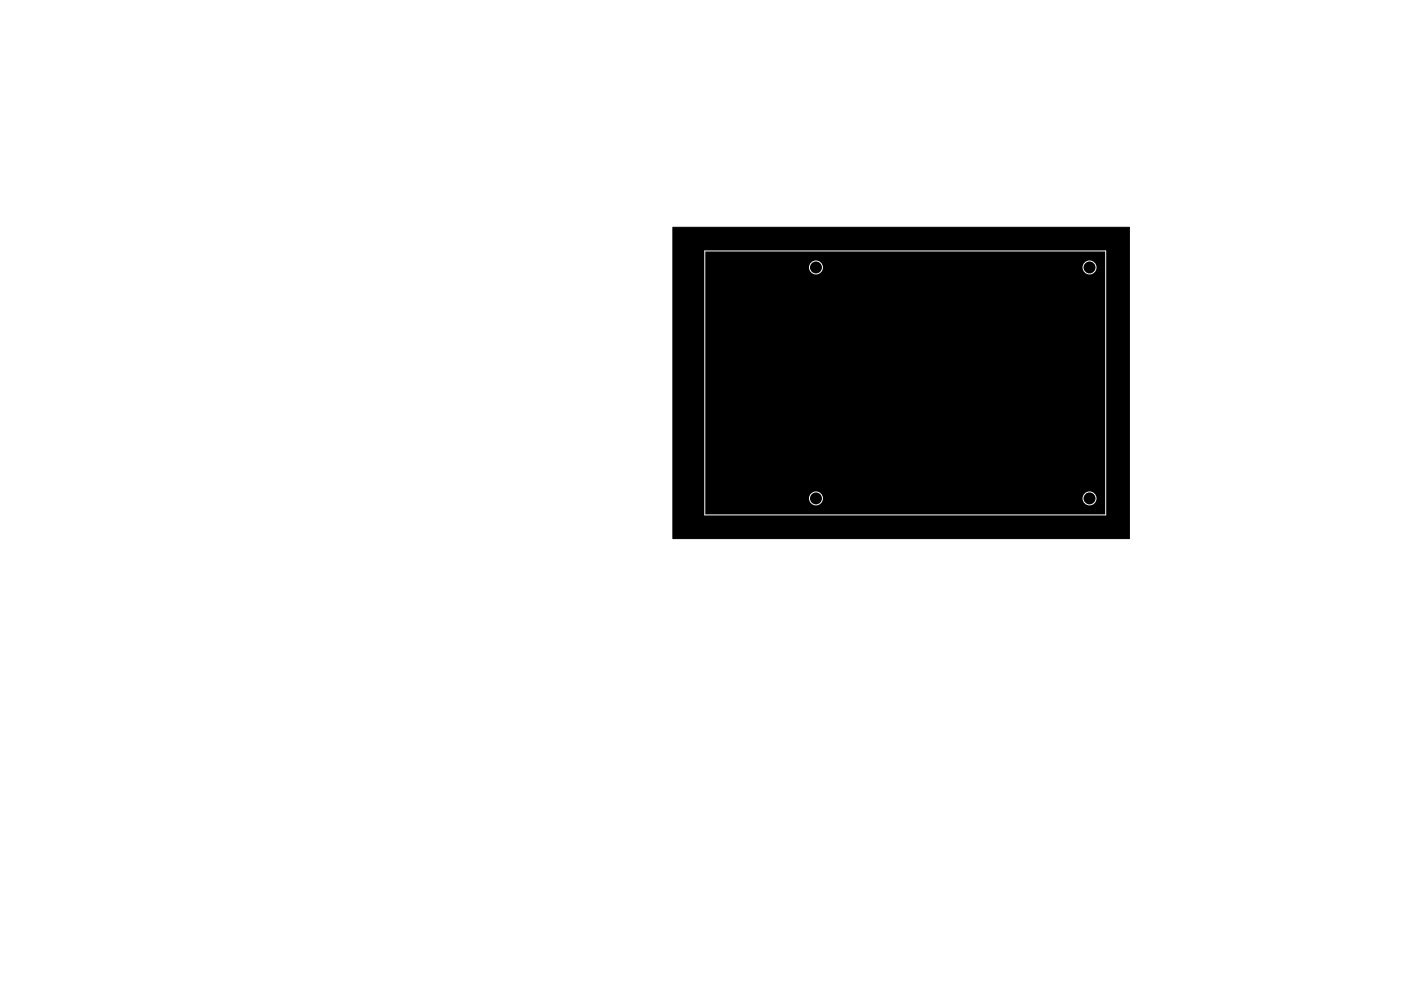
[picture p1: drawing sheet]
<svg xmlns="http://www.w3.org/2000/svg" width="297mm" height="210mm" viewBox="0 0 297 210" stroke-linecap="round" stroke-linejoin="round" font-family="sans-serif">
<path d="M142.7 48.2h96.8v66.1h-96.8z" fill="#000" stroke="#000" stroke-width=".21"/>
<g fill="none" stroke="#fff" stroke-width=".21">
<path d="M149.4 53.2h85v56h-85z"/>
<circle cx="173" cy="56.7" r="1.37"/>
<circle cx="231" cy="56.7" r="1.37"/>
<circle cx="173" cy="105.7" r="1.37"/>
<circle cx="231" cy="105.7" r="1.37"/>
</g>
</svg>
